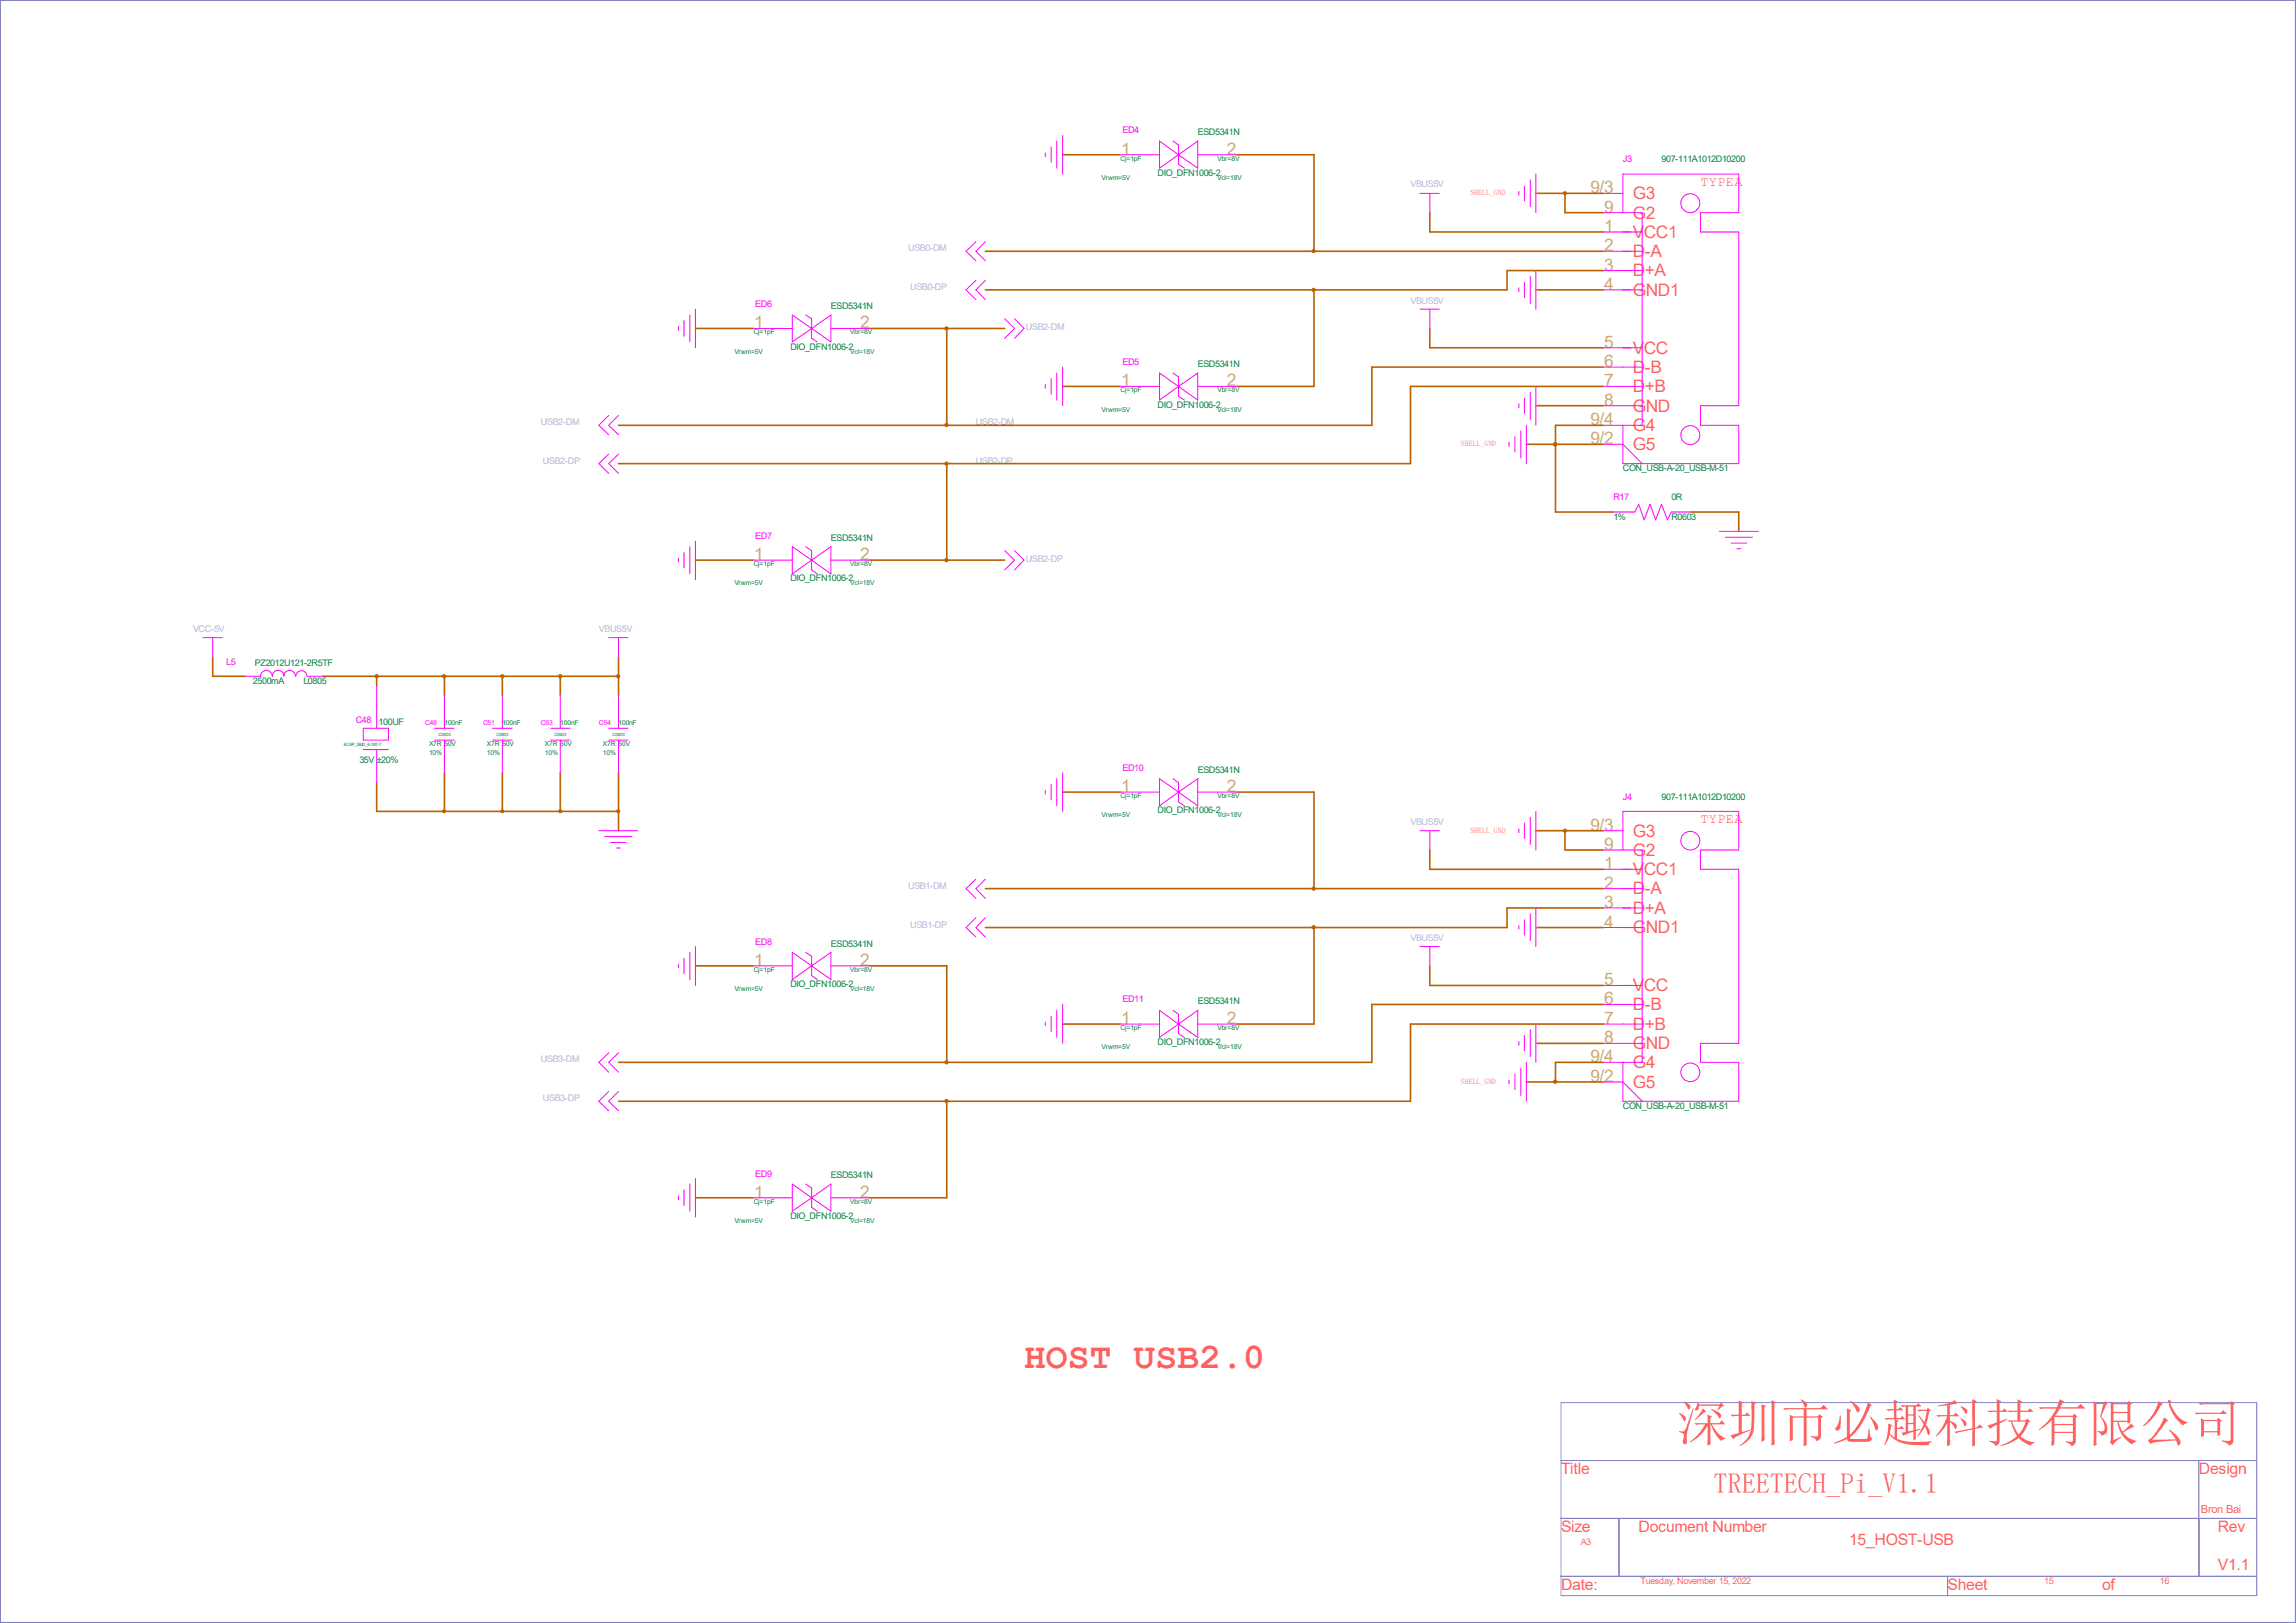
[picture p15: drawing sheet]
<svg xmlns="http://www.w3.org/2000/svg" width="297mm" height="210mm" viewBox="0 0 297 210" stroke-linecap="round" stroke-linejoin="round" font-family="sans-serif">
<defs><g id="words">
<text font-size="6.6" fill="#ff6060" x="216.9" y="186.5">深圳市必趣科技有限公司</text>
<text font-size="4.7" fill="#ff6060" x="132.5" y="177">HOST USB2.0</text>
<text font-size="3.6" fill="#ff6060" x="221.7" y="193.2">TREETECH_Pi_V1.1</text>
<g font-size="2.2" fill="#b7b76a">
<text x="145" y="20">1</text>
<text x="158.7" y="20">2</text>
<text x="205.7" y="25">9/3</text>
<text x="207.5" y="27.5">9</text>
<text x="207.5" y="32.5">2</text>
<text x="207.5" y="35">3</text>
<text x="207.5" y="30">1</text>
<text x="207.5" y="37.5">4</text>
<text x="97.5" y="42.5">1</text>
<text x="111.3" y="42.5">2</text>
<text x="207.5" y="47.5">6</text>
<text x="207.5" y="45">5</text>
<text x="145" y="50">1</text>
<text x="158.7" y="50">2</text>
<text x="207.5" y="50">7</text>
<text x="207.5" y="52.5">8</text>
<text x="205.7" y="55">9/4</text>
<text x="205.7" y="57.5">9/2</text>
<text x="97.5" y="72.5">1</text>
<text x="111.3" y="72.5">2</text>
<text x="145" y="102.5">1</text>
<text x="158.7" y="102.5">2</text>
<text x="205.7" y="107.5">9/3</text>
<text x="207.5" y="112.5">1</text>
<text x="207.5" y="110">9</text>
<text x="207.5" y="115">2</text>
<text x="207.5" y="117.5">3</text>
<text x="97.5" y="125">1</text>
<text x="111.3" y="125">2</text>
<text x="207.5" y="120">4</text>
<text x="207.5" y="130">6</text>
<text x="207.5" y="127.5">5</text>
<text x="145" y="132.5">1</text>
<text x="158.7" y="132.5">2</text>
<text x="205.7" y="137.5">9/4</text>
<text x="207.5" y="132.5">7</text>
<text x="207.5" y="135">8</text>
<text x="205.7" y="140">9/2</text>
<text x="97.5" y="155">1</text>
<text x="111.3" y="155">2</text>
</g>
<g font-size="2.2" fill="#ff6060">
<text x="211.2" y="28.3">G</text>
<text x="211.2" y="25.8">G3</text>
<text x="212.9" y="28.3">2</text>
<text x="211.2" y="33.3">D</text>
<text x="211.2" y="35.8">D</text>
<text x="211.2" y="30.8">V</text>
<text x="212.6" y="30.8">CC1</text>
<text x="212.8" y="33.3">-A</text>
<text x="212.8" y="35.8">+A</text>
<text x="211.2" y="38.3">G</text>
<text x="212.9" y="38.3">ND1</text>
<text x="211.2" y="45.8">V</text>
<text x="212.6" y="45.8">CC</text>
<text x="211.2" y="50.8">D</text>
<text x="211.2" y="48.3">D</text>
<text x="211.2" y="53.3">G</text>
<text x="212.8" y="50.8">+B</text>
<text x="212.8" y="48.3">-B</text>
<text x="212.9" y="53.3">ND</text>
<text x="211.2" y="55.8">G4</text>
<text x="211.2" y="58.3">G5</text>
<text x="211.2" y="113.2">V</text>
<text x="211.2" y="110.7">G</text>
<text x="211.2" y="108.2">G3</text>
<text x="212.6" y="113.2">CC1</text>
<text x="212.9" y="110.7">2</text>
<text x="211.2" y="115.7">D</text>
<text x="211.2" y="118.2">D</text>
<text x="212.8" y="115.7">-A</text>
<text x="212.8" y="118.2">+A</text>
<text x="211.2" y="120.8">G</text>
<text x="212.9" y="120.8">ND1</text>
<text x="211.2" y="130.7">D</text>
<text x="211.2" y="128.3">V</text>
<text x="212.6" y="128.3">CC</text>
<text x="212.8" y="130.7">-B</text>
<text x="211.2" y="133.3">D</text>
<text x="211.2" y="135.8">G</text>
<text x="212.8" y="133.3">+B</text>
<text x="212.9" y="135.8">ND</text>
<text x="211.2" y="138.2">G4</text>
<text x="211.2" y="140.8">G5</text>
</g>
<g font-size="2" fill="#ff6060">
<text x="201.9" y="190.7">Title</text>
<text x="284.4" y="190.7">Design</text>
<text x="201.9" y="198.2">Size</text>
<text x="212" y="198.2">Document Number</text>
<text x="239.2" y="199.9">15_HOST-USB</text>
<text x="286.9" y="203.2">V1.1</text>
<text x="286.9" y="198.2">Rev</text>
<text x="201.9" y="205.7">Date:</text>
<text x="251.9" y="205.7">Sheet</text>
<text x="271.9" y="205.7">of</text>
</g>
<g font-size="1.8" fill="#ff6060">
<text x="220" y="24">TYPEA</text>
<text x="220" y="106.5">TYPEA</text>
</g>
<text font-size="1.4" fill="#ff6060" x="284.7" y="195.7">Bron Bai</text>
<g font-size="1.2" fill="#f0f">
<text x="145.2" y="17.3">ED4</text>
<text x="209.9" y="21">J3</text>
<text x="97.7" y="39.8">ED6</text>
<text x="145.2" y="47.3">ED5</text>
<text x="208.7" y="64.7">R17</text>
<text x="97.7" y="69.8">ED7</text>
<text x="29.3" y="86">L5</text>
<text x="46" y="93.5">C48</text>
<text x="145.2" y="99.7">ED10</text>
<text x="209.9" y="103.5">J4</text>
<text x="97.7" y="122.2">ED8</text>
<text x="145.2" y="129.7">ED11</text>
<text x="97.7" y="152.2">ED9</text>
</g>
<g font-size="1.2" fill="#008040">
<text x="154.9" y="17.5">ESD5341N</text>
<text x="149.7" y="22.8">DIO_DFN1006-2</text>
<text x="214.9" y="21">907-111A1012D10200</text>
<text x="107.5" y="40">ESD5341N</text>
<text x="102.2" y="45.3">DIO_DFN1006-2</text>
<text x="154.9" y="47.5">ESD5341N</text>
<text x="149.7" y="52.7">DIO_DFN1006-2</text>
<text x="209.9" y="61">CON_USB-A-20_USB-M-51</text>
<text x="216.2" y="64.7">0R</text>
<text x="107.5" y="70">ESD5341N</text>
<text x="208.7" y="67.3">1%</text>
<text x="216.2" y="67.3">R0603</text>
<text x="102.2" y="75.2">DIO_DFN1006-2</text>
<text x="32.7" y="88.5">2500mA</text>
<text x="33" y="86.2">PZ2012U121-2R5TF</text>
<text x="39.2" y="88.5">L0805</text>
<text x="49" y="93.8">100UF</text>
<text x="46.5" y="98.7">35V ±20%</text>
<text x="154.9" y="100">ESD5341N</text>
<text x="149.7" y="105.2">DIO_DFN1006-2</text>
<text x="214.9" y="103.5">907-111A1012D10200</text>
<text x="107.5" y="122.5">ESD5341N</text>
<text x="102.2" y="127.8">DIO_DFN1006-2</text>
<text x="154.9" y="130">ESD5341N</text>
<text x="149.7" y="135.3">DIO_DFN1006-2</text>
<text x="209.9" y="143.5">CON_USB-A-20_USB-M-51</text>
<text x="107.5" y="152.5">ESD5341N</text>
<text x="102.2" y="157.7">DIO_DFN1006-2</text>
</g>
<g font-size="1.2" fill="#aaaad5">
<text x="182.5" y="24.3">VBUS5V</text>
<text x="117.5" y="32.5">USB0-DM</text>
<text x="117.7" y="37.5">USB0-DP</text>
<text x="182.5" y="39.3">VBUS5V</text>
<text x="132.7" y="42.8">USB2-DM</text>
<text x="70" y="55">USB2-DM</text>
<text x="70.2" y="60">USB2-DP</text>
<text x="126.2" y="60">USB2-DP</text>
<text x="126.2" y="55">USB2-DM</text>
<text x="132.7" y="72.7">USB2-DP</text>
<text x="25" y="81.7">VCC-5V</text>
<text x="77.5" y="81.7">VBUS5V</text>
<text x="182.5" y="106.7">VBUS5V</text>
<text x="117.5" y="115">USB1-DM</text>
<text x="117.7" y="120">USB1-DP</text>
<text x="182.5" y="121.7">VBUS5V</text>
<text x="70" y="137.5">USB3-DM</text>
<text x="70.2" y="142.5">USB3-DP</text>
</g>
<g font-size="1.2" fill="#ff6060">
<text x="204.5" y="199.9">A3</text>
<text x="212.2" y="205">Tuesday, November 15, 2022</text>
<text x="264.4" y="205">15</text>
<text x="279.4" y="205">16</text>
</g>
<g font-size="1" fill="#ff6060">
<text x="190.2" y="25.3">SHELL_GND</text>
<text x="189" y="57.7">SHELL_GND</text>
<text x="190.2" y="107.7">SHELL_GND</text>
<text x="189" y="140.3">SHELL_GND</text>
</g>
<g font-size=".9" fill="#008040">
<text x="142.5" y="23.3">Vrwm=5V</text>
<text x="144.9" y="20.8">Cj=1pF</text>
<text x="157.5" y="20.8">Vbr=8V</text>
<text x="157.5" y="23.3">Vcl=18V</text>
<text x="95" y="45.8">Vrwm=5V</text>
<text x="97.5" y="43.3">Cj=1pF</text>
<text x="110" y="43.3">Vbr=8V</text>
<text x="110" y="45.8">Vcl=18V</text>
<text x="142.5" y="53.3">Vrwm=5V</text>
<text x="144.9" y="50.8">Cj=1pF</text>
<text x="157.5" y="50.8">Vbr=8V</text>
<text x="157.5" y="53.3">Vcl=18V</text>
<text x="95" y="75.7">Vrwm=5V</text>
<text x="97.5" y="73.2">Cj=1pF</text>
<text x="110" y="73.2">Vbr=8V</text>
<text x="110" y="75.7">Vcl=18V</text>
<text x="57.5" y="93.8">100nF</text>
<text x="65" y="93.8">100nF</text>
<text x="72.5" y="93.8">100nF</text>
<text x="80" y="93.8">100nF</text>
<text x="55.5" y="97.7">10%</text>
<text x="55.5" y="96.5">X7R 50V</text>
<text x="63" y="97.7">10%</text>
<text x="63" y="96.5">X7R 50V</text>
<text x="70.5" y="97.7">10%</text>
<text x="70.5" y="96.5">X7R 50V</text>
<text x="78" y="97.7">10%</text>
<text x="78" y="96.5">X7R 50V</text>
<text x="142.5" y="105.7">Vrwm=5V</text>
<text x="144.9" y="103.3">Cj=1pF</text>
<text x="157.5" y="103.3">Vbr=8V</text>
<text x="157.5" y="105.7">Vcl=18V</text>
<text x="97.5" y="125.7">Cj=1pF</text>
<text x="110" y="125.7">Vbr=8V</text>
<text x="95" y="128.2">Vrwm=5V</text>
<text x="110" y="128.2">Vcl=18V</text>
<text x="142.5" y="135.7">Vrwm=5V</text>
<text x="144.9" y="133.2">Cj=1pF</text>
<text x="157.5" y="133.2">Vbr=8V</text>
<text x="157.5" y="135.7">Vcl=18V</text>
<text x="97.5" y="155.7">Cj=1pF</text>
<text x="110" y="155.7">Vbr=8V</text>
<text x="95" y="158.2">Vrwm=5V</text>
<text x="110" y="158.2">Vcl=18V</text>
</g>
<g font-size=".9" fill="#f0f">
<text x="55" y="93.8">C49</text>
<text x="62.5" y="93.8">C51</text>
<text x="70" y="93.8">C53</text>
<text x="77.5" y="93.8">C54</text>
</g>
<g font-size=".6" fill="#008040">
<text x="56.7" y="95.2">C0603</text>
<text x="64.2" y="95.2">C0603</text>
<text x="71.7" y="95.2">C0603</text>
<text x="79.2" y="95.2">C0603</text>
<text x="44.5" y="96.5">ECAP_SMD_6-3X7-7</text>
</g>
</g></defs>
<g fill="none" stroke="#bb6200" stroke-width=".21">
<path d="M127.5 32.5h79.9M137.5 20h7.4M159.9 20h10.1v12.5M170 37.5v12.5h-10.1M185 27.5v2.5h22.4M198.7 37.5h8.7M198.7 25h8.7M202.4 25v2.5h5M207.4 35h-12.5v2.5h-67.4M90 42.5h7.5M112.5 42.5h17.5M122.5 42.5v12.5"/>
<path d="M122.5 60v12.5M137.5 50h7.4M185 42.5v2.5h22.4M197.4 57.5h10M198.7 52.5h8.7M201.2 57.5h.1M207.4 50h-24.9v10h-102.5M207.4 47.5h-29.9v7.5h-97.5M207.4 55h-6.2v11.3h7.5M90 72.5h7.5M112.5 72.5h17.5M218.7 66.3h6.2v2.4"/>
<path d="M27.5 85v2.5h4.2M41.7 87.5h38.3M48.7 87.5v1.3M57.5 87.5v2.5M57.5 100v5M65 87.5v2.5M65 100v5M72.5 87.5v2.5M72.5 100v5M80 85v5M80 100v7.5M48.7 101.3v3.7h31.3"/>
<path d="M127.5 115h79.9M137.5 102.5h7.4M159.9 102.5h10.1v12.5M185 110v2.5h22.4M198.7 107.5h8.7M202.4 107.5v2.5h5M207.4 117.5h-12.5v2.5h-67.4M90 125h7.5M112.5 125h10v12.5M137.5 132.5h7.4M170 120v12.5h-10.1M185 125v2.5h22.4"/>
<path d="M197.4 140h10M198.7 120h8.7M198.7 135h8.7M207.4 132.5h-24.9v10h-102.5M207.4 130h-29.9v7.5h-97.5M207.4 137.5h-6.2v2.5M90 155h7.5M122.5 142.5v12.5h-10"/>
</g>
<circle cx="169.9" cy="120" r=".21" fill="#bb6200"/>
<circle cx="169.9" cy="120" r=".21" fill="none" stroke="#bb6200" stroke-width=".13"/>
<circle cx="169.9" cy="115" r=".21" fill="#bb6200"/>
<circle cx="169.9" cy="115" r=".21" fill="none" stroke="#bb6200" stroke-width=".13"/>
<circle cx="122.4" cy="60" r=".21" fill="#bb6200"/>
<circle cx="122.4" cy="60" r=".21" fill="none" stroke="#bb6200" stroke-width=".13"/>
<circle cx="122.4" cy="72.5" r=".21" fill="#bb6200"/>
<circle cx="122.4" cy="72.5" r=".21" fill="none" stroke="#bb6200" stroke-width=".13"/>
<circle cx="169.9" cy="37.5" r=".21" fill="#bb6200"/>
<circle cx="169.9" cy="37.5" r=".21" fill="none" stroke="#bb6200" stroke-width=".13"/>
<circle cx="169.9" cy="32.5" r=".2" fill="#bb6200"/>
<circle cx="169.9" cy="32.5" r=".2" fill="none" stroke="#bb6200" stroke-width=".13"/>
<circle cx="122.4" cy="142.5" r=".21" fill="#bb6200"/>
<circle cx="122.4" cy="142.5" r=".21" fill="none" stroke="#bb6200" stroke-width=".13"/>
<circle cx="122.4" cy="137.5" r=".21" fill="#bb6200"/>
<circle cx="122.4" cy="137.5" r=".21" fill="none" stroke="#bb6200" stroke-width=".13"/>
<circle cx="57.5" cy="105" r=".2" fill="#bb6200"/>
<circle cx="57.5" cy="105" r=".2" fill="none" stroke="#bb6200" stroke-width=".13"/>
<circle cx="72.5" cy="105" r=".2" fill="#bb6200"/>
<circle cx="72.5" cy="105" r=".2" fill="none" stroke="#bb6200" stroke-width=".13"/>
<circle cx="65" cy="105" r=".2" fill="#bb6200"/>
<circle cx="65" cy="105" r=".2" fill="none" stroke="#bb6200" stroke-width=".13"/>
<circle cx="80" cy="105" r=".2" fill="#bb6200"/>
<circle cx="80" cy="105" r=".2" fill="none" stroke="#bb6200" stroke-width=".13"/>
<circle cx="122.4" cy="55" r=".21" fill="#bb6200"/>
<circle cx="122.4" cy="55" r=".21" fill="none" stroke="#bb6200" stroke-width=".13"/>
<circle cx="122.4" cy="42.5" r=".21" fill="#bb6200"/>
<circle cx="122.4" cy="42.5" r=".21" fill="none" stroke="#bb6200" stroke-width=".13"/>
<circle cx="48.7" cy="87.5" r=".21" fill="#bb6200"/>
<circle cx="48.7" cy="87.5" r=".21" fill="none" stroke="#bb6200" stroke-width=".13"/>
<circle cx="57.4" cy="87.5" r=".21" fill="#bb6200"/>
<circle cx="57.4" cy="87.5" r=".21" fill="none" stroke="#bb6200" stroke-width=".13"/>
<circle cx="65" cy="87.5" r=".21" fill="#bb6200"/>
<circle cx="65" cy="87.5" r=".21" fill="none" stroke="#bb6200" stroke-width=".13"/>
<circle cx="72.5" cy="87.5" r=".21" fill="#bb6200"/>
<circle cx="72.5" cy="87.5" r=".21" fill="none" stroke="#bb6200" stroke-width=".13"/>
<circle cx="80" cy="87.5" r=".21" fill="#bb6200"/>
<circle cx="80" cy="87.5" r=".21" fill="none" stroke="#bb6200" stroke-width=".13"/>
<circle cx="201.2" cy="140" r=".21" fill="#bb6200"/>
<circle cx="201.2" cy="140" r=".21" fill="none" stroke="#bb6200" stroke-width=".13"/>
<circle cx="202.4" cy="107.5" r=".21" fill="#bb6200"/>
<circle cx="202.4" cy="107.5" r=".21" fill="none" stroke="#bb6200" stroke-width=".13"/>
<circle cx="201.2" cy="57.5" r=".21" fill="#bb6200"/>
<circle cx="201.2" cy="57.5" r=".21" fill="none" stroke="#bb6200" stroke-width=".13"/>
<circle cx="202.4" cy="25" r=".2" fill="#bb6200"/>
<circle cx="202.4" cy="25" r=".2" fill="none" stroke="#bb6200" stroke-width=".13"/>
<circle cx="201.2" cy="57.5" r=".21" fill="#bb6200"/>
<circle cx="201.2" cy="57.5" r=".21" fill="none" stroke="#bb6200" stroke-width=".13"/>
<path d="M0 0h296.9v209.9h-296.9zM201.9 181.5h90v25h-90zM201.9 189h90M201.9 196.5h90M209.4 196.5v7.5M284.4 189v15M0 209.9h.1M201.9 204h90M251.9 204v2.5" fill="none" stroke="#8181c0" stroke-width=".13"/>
<g fill="none" stroke="#f0f" stroke-width=".13">
<path d="M135.2 19.8v.5M136 19v2M136.7 18.2v3.6M137.5 17.5v5M150 18.2l2.4 1.8-2.4 1.8zM151.7 18.2l.7 .6v2.5l.8 .5M126.2 36.3l-1.2 1.2 1.2 1.3M126.2 31.3l-1.2 1.2 1.2 1.2M127.5 36.3l-1.3 1.2 1.3 1.3M127.5 31.3l-1.3 1.2 1.3 1.2M144.9 20h5.1M152.4 20h.1"/>
<path d="M152.4 20l2.5-1.8v3.6zM154.9 20h5M183.7 25h2.5M185 25v2.5M196.5 24.8v.5M196.5 37.3v.5M197.2 24v2M197.2 36.5v2M198 23.3v3.5M198 35.8v3.5M198.7 22.5v5M198.7 35v5"/>
<path d="M207.4 27.5h5v27.5h-5M207.4 30h5M207.4 32.5h5M207.4 35h5M207.4 37.5h5M207.4 25h2.5M209.9 27.5v-5h15v5h-4.9v2.5h4.9v22.5h-4.9v2.5h4.9v5h-15v-5M78.7 53.8l-1.2 1.2 1.2 1.3M78.7 58.8l-1.2 1.2 1.2 1.3M80 53.8l-1.3 1.2 1.3 1.3M80 58.8l-1.3 1.2 1.3 1.3M87.8 42.2v.6"/>
<path d="M88.5 41.5v2M89.2 40.8v3.4M90 40v5M97.5 42.5h5M102.5 40.8v3.4l5-3.4v3.4zM104.2 40.8l.8 .4v2.6l.7 .4M105 42.5h.1M107.5 42.5h5M130 41.2l1.2 1.3-1.2 1.3M131.2 41.2l1.3 1.3-1.3 1.3M135.2 49.7v.5M136 49v2"/>
<path d="M136.7 48.3v3.5M137.5 47.5v5M144.9 50h5.1M150 48.3l2.4 1.7-2.4 1.8zM151.7 48.3l.7 .5v2.5l.8 .5M152.4 50h.1M152.4 50l2.5-1.7v3.5zM154.9 50h5M183.7 40h2.5M185 40v2.5M195.2 57.2v.5M196 56.5v2"/>
<path d="M196.5 52.2v.5M196.7 55.8v3.5M197.2 51.5v2M197.4 55v5M198 50.8v3.5M198.7 50v5M207.4 50h5M207.4 52.5h5M207.4 45h5M207.4 57.5h2.5l2.5 2.5M207.4 47.5h5M87.8 72.2v.5"/>
<path d="M88.5 71.5v2M89.2 70.7v3.6M90 70v5M97.5 72.5h5M102.5 70.7l2.5 1.8-2.5 1.8zM104.2 70.7l.8 .5v2.5l.7 .6M105 72.5h.1M105 72.5l2.5-1.8v3.6zM107.5 72.5h5M130 71.2l1.2 1.3-1.2 1.2M131.2 71.2l1.3 1.3-1.3 1.2M208.7 66.3h2.8l.5-1.1 .7 2.1 .7-2.1 .8 2.1 .7-2.1 .8 2.1 .5-1h2.5"/>
<path d="M222.4 68.7h5.1M223.2 69.5h3.5M223.9 70.3h2M224.7 71h.5M26.2 82.5h2.5M27.5 82.5v2.5M31.7 87.5h2M33.7 87.5a.76 .76 0 0 1 .8-.8 .76 .76 0 0 1 .7 .8 .76 .76 0 0 1 .8-.8 .76 .76 0 0 1 .7 .8M36.7 87.5a.76 .76 0 0 1 .8-.8 .76 .76 0 0 1 .7 .8M38.3 87.5a.72 .72 0 0 1 .7-.7 .72 .72 0 0 1 .7 .7M39.8 87.5h1.9M47 94.2h3.2v1.6h-3.2z"/>
<path d="M47 97h3.2M48.7 88.8v5.4M48.7 97v4.3M56.2 94.2h2.6M56.2 95.8h2.6M57.5 90v4.2M57.5 95.8v4.2M63.7 94.2h2.6M63.7 95.8h2.6M65 90v4.2M65 95.8v4.2M71.2 94.2h2.5"/>
<path d="M71.2 95.8h2.5M72.5 90v4.2M72.5 95.8v4.2M78.7 94.2h2.5M78.7 95.8h2.5M78.7 82.5h2.5M80 82.5v2.5M80 90v4.2M80 95.8v4.2M137.5 100v5M77.5 107.5h5M78.2 108.2h3.5"/>
<path d="M79 109h2M79.8 109.7h.5M126.2 113.7l-1.2 1.3 1.2 1.2M126.2 118.7l-1.2 1.3 1.2 1.2M127.5 113.7l-1.3 1.3 1.3 1.2M127.5 118.7l-1.3 1.3 1.3 1.2M135.2 102.2v.5M136 101.5v2M136.7 100.8v3.5M144.9 102.5h5.1M150 100.8l2.4 1.7-2.4 1.8zM151.7 100.8l.7 .5v2.5l.8 .5"/>
<path d="M152.4 102.5h.1M152.4 102.5l2.5-1.7v3.5zM154.9 102.5h5M183.7 107.5h2.5M185 107.5v2.5M196.5 107.2v.5M196.5 119.8v.4M197.2 106.5v2M197.2 119v2M198 105.7v3.6M198 118.2v3.5M198.7 105v5"/>
<path d="M198.7 117.5v5M207.4 110h5v27.5h-5M207.4 112.5h5M207.4 115h5M207.4 117.5h5M207.4 107.5h2.5M209.9 110v-5h15v5h-4.9v2.5h4.9v22.5h-4.9v2.5h4.9v5h-15v-5M78.7 136.2l-1.2 1.3 1.2 1.2M80 136.2l-1.3 1.3 1.3 1.2M87.8 124.8v.4M88.5 124v2M89.2 123.2v3.5"/>
<path d="M90 122.5v5M97.5 125h5M102.5 123.2l2.5 1.8-2.5 1.7zM104.2 123.2l.8 .5v2.5l.7 .5M105 125h.1M105 125l2.5-1.8v3.5zM107.5 125h5M135.2 132.2v.5M136 131.5v2M136.7 130.7v3.5M137.5 130v5M144.9 132.5h5.1"/>
<path d="M150 130.7l2.4 1.8-2.4 1.7zM151.7 130.7l.7 .5v2.5l.8 .5M152.4 132.5h.1M152.4 132.5l2.5-1.8v3.5zM154.9 132.5h5M183.7 122.5h2.5M185 122.5v2.5M195.2 139.7v.6M196 139v2M196.5 134.7v.6M196.7 138.2v3.5M197.2 134v2"/>
<path d="M197.4 137.5v5M198 133.2v3.5M198.7 132.5v5M207.4 135h5M207.4 120h5M207.4 127.5h5M207.4 140h2.5l2.5 2.5M207.4 130h5M207.4 132.5h5M78.7 141.2l-1.2 1.3 1.2 1.2M80 141.2l-1.3 1.3 1.3 1.2M87.8 154.7v.5"/>
<path d="M88.5 154v2M89.2 153.2v3.5M90 152.5v5M97.5 155h5M102.5 153.2l2.5 1.8-2.5 1.7zM104.2 153.2l.8 .5v2.5l.7 .5M105 155h.1M105 155l2.5-1.8v3.5zM107.5 155h5"/>
<circle cx="218.7" cy="26.3" r="1.23"/>
<circle cx="218.7" cy="56.3" r="1.23"/>
<circle cx="218.7" cy="108.8" r="1.22"/>
<circle cx="218.7" cy="138.8" r="1.22"/>
</g>
<use href="#words"/>
</svg>
